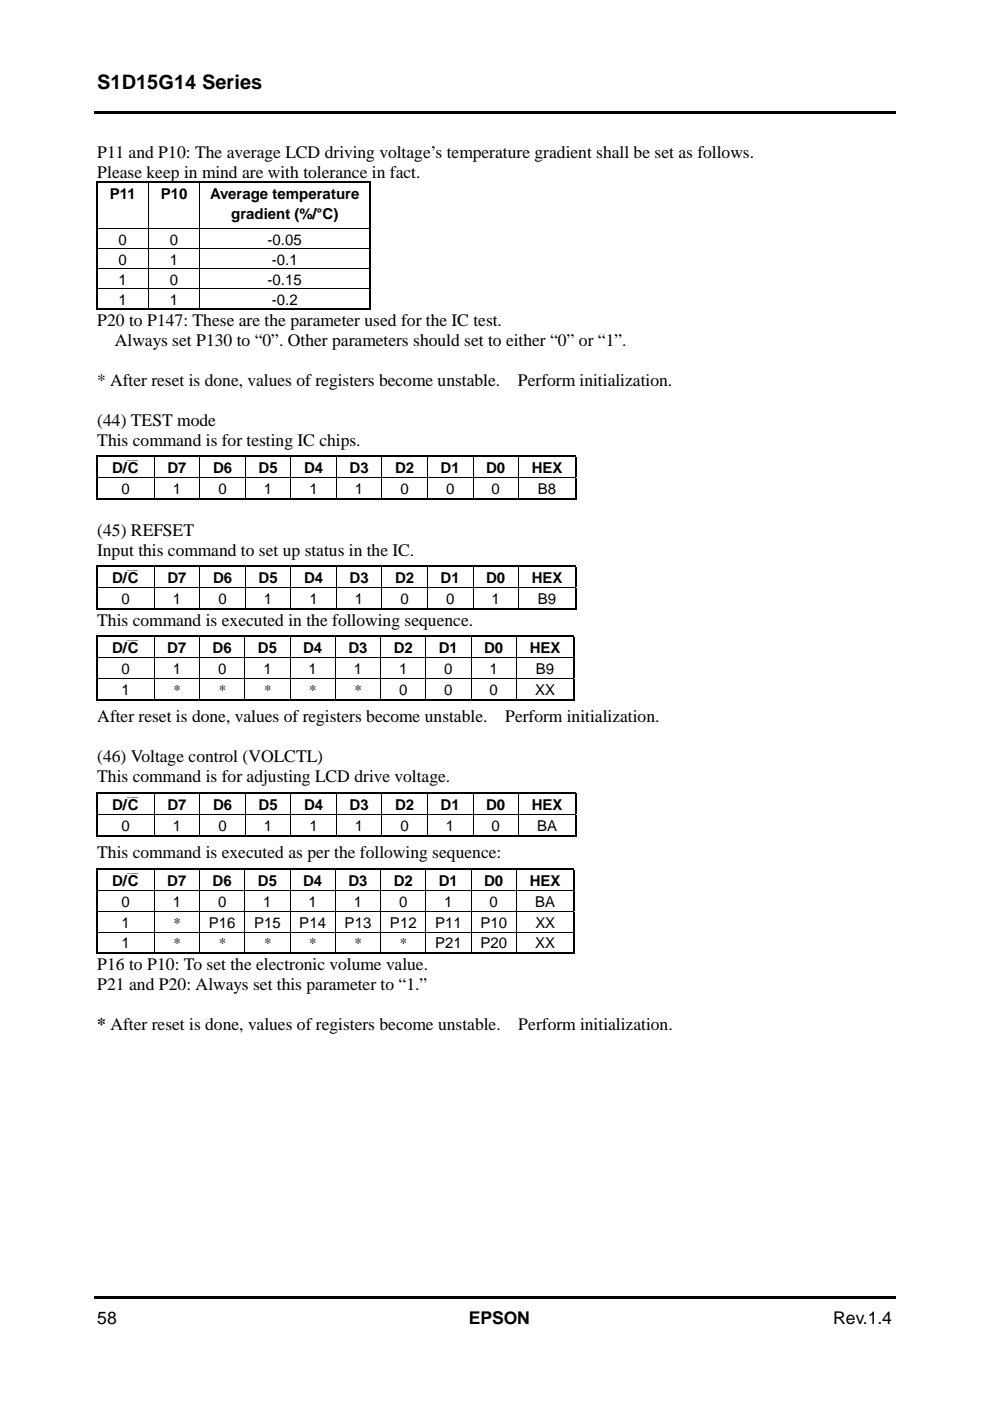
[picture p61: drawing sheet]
<svg xmlns="http://www.w3.org/2000/svg" width="210mm" height="297mm" viewBox="0 0 210 297" stroke-linecap="round" stroke-linejoin="round" font-family="sans-serif">
<defs><g id="words">
<text font-size="4.2" x="20.6" y="19">S1D15G14 Series</text>
<g font-size="3.7">
<text x="20.6" y="33.4">P11 and P10: The average LCD driving voltage’s temperature gradient shall be set as follows.</text>
<text x="20.6" y="37.6">Please keep in mind are with tolerance in fact.</text>
<text x="20.6" y="69.1">P20 to P147: These are the parameter used for the IC test.</text>
<text x="24.3" y="73.3">Always set P130 to “0”. Other parameters should set to either “0” or “1”.</text>
<text x="20.6" y="81.8">* After reset is done, values of registers become unstable.</text>
<text x="109.8" y="81.8">Perform initialization.</text>
<text x="20.6" y="90.3">(44) TEST mode</text>
<text x="20.6" y="94.5">This command is for testing IC chips.</text>
<text x="20.6" y="113.6">(45) REFSET</text>
<text x="20.6" y="117.8">Input this command to set up status in the IC.</text>
<text x="20.6" y="132.6">This command is executed in the following sequence.</text>
<text x="20.6" y="153.2">After reset is done, values of registers become unstable.</text>
<text x="107.1" y="153.2">Perform initialization.</text>
<text x="20.6" y="161.6">(46) Voltage control (VOLCTL)</text>
<text x="20.6" y="165.9">This command is for adjusting LCD drive voltage.</text>
<text x="20.6" y="182">This command is executed as per the following sequence:</text>
<text x="20.6" y="205.7">P16 to P10: To set the electronic volume value.</text>
<text x="20.6" y="209.9">P21 and P20: Always set this parameter to “1.”</text>
<text x="20.6" y="218.4">* After reset is done, values of registers become unstable.</text>
<text x="109.9" y="218.4">Perform initialization.</text>
<text x="20.6" y="280.7">58</text>
<text x="99.4" y="280.7">EPSON</text>
<text x="176.7" y="280.7">Rev.1.4</text>
</g>
<g font-size="3.2">
<text x="23.3" y="42.2">P11</text>
<text x="34.1" y="42.2">P10</text>
<text x="44.5" y="42.2">Average temperature</text>
<text x="49" y="46.4">gradient (%/°C)</text>
<text x="25.1" y="51.9">0</text>
<text x="36" y="51.9">0</text>
<text x="56.7" y="51.9">-0.05</text>
<text x="25.1" y="56.2">0</text>
<text x="36" y="56.2">1</text>
<text x="57.6" y="56.2">-0.1</text>
<text x="25.1" y="60.4">1</text>
<text x="25.1" y="64.6">1</text>
<text x="36" y="64.6">1</text>
<text x="36" y="60.4">0</text>
<text x="56.7" y="60.4">-0.15</text>
<text x="57.6" y="64.6">-0.2</text>
<text x="23.7" y="100.3">D/C</text>
<text x="35.5" y="100.3">D7</text>
<text x="45.2" y="100.3">D6</text>
<text x="54.8" y="100.3">D5</text>
<text x="64.5" y="100.3">D4</text>
<text x="74.1" y="100.3">D3</text>
<text x="83.8" y="100.3">D2</text>
<text x="93.4" y="100.3">D1</text>
<text x="103.1" y="100.3">D0</text>
<text x="112.7" y="100.3">HEX</text>
<text x="25.8" y="104.7">0</text>
<text x="36.7" y="104.7">1</text>
<text x="46.3" y="104.7">0</text>
<text x="56" y="104.7">1</text>
<text x="65.6" y="104.7">1</text>
<text x="75.3" y="104.7">1</text>
<text x="84.9" y="104.7">0</text>
<text x="94.6" y="104.7">0</text>
<text x="104.2" y="104.7">0</text>
<text x="114" y="104.7">B8</text>
<text x="23.7" y="123.7">D/C</text>
<text x="35.5" y="123.7">D7</text>
<text x="45.2" y="123.7">D6</text>
<text x="54.8" y="123.7">D5</text>
<text x="64.5" y="123.7">D4</text>
<text x="74.1" y="123.7">D3</text>
<text x="83.8" y="123.7">D2</text>
<text x="93.4" y="123.7">D1</text>
<text x="103.1" y="123.7">D0</text>
<text x="112.7" y="123.7">HEX</text>
<text x="25.8" y="128.1">0</text>
<text x="36.7" y="128.1">1</text>
<text x="46.3" y="128.1">0</text>
<text x="56" y="128.1">1</text>
<text x="65.6" y="128.1">1</text>
<text x="75.3" y="128.1">1</text>
<text x="84.9" y="128.1">0</text>
<text x="94.6" y="128.1">0</text>
<text x="104.2" y="128.1">1</text>
<text x="114" y="128.1">B9</text>
<text x="23.7" y="138.5">D/C</text>
<text x="25.8" y="142.9">0</text>
<text x="35.5" y="138.5">D7</text>
<text x="36.6" y="142.9">1</text>
<text x="45.1" y="138.5">D6</text>
<text x="46.2" y="142.9">0</text>
<text x="54.7" y="138.5">D5</text>
<text x="55.8" y="142.9">1</text>
<text x="64.3" y="138.5">D4</text>
<text x="65.4" y="142.9">1</text>
<text x="73.9" y="138.5">D3</text>
<text x="75" y="142.9">1</text>
<text x="83.5" y="138.5">D2</text>
<text x="84.6" y="142.9">1</text>
<text x="93" y="138.5">D1</text>
<text x="94.2" y="142.9">0</text>
<text x="102.7" y="138.5">D0</text>
<text x="103.8" y="142.9">1</text>
<text x="112.3" y="138.5">HEX</text>
<text x="113.6" y="142.9">B9</text>
<text x="25.8" y="147.3">1</text>
<text x="36.8" y="147.3">*</text>
<text x="46.4" y="147.3">*</text>
<text x="56" y="147.3">*</text>
<text x="65.6" y="147.3">*</text>
<text x="75.2" y="147.3">*</text>
<text x="84.6" y="147.3">0</text>
<text x="94.2" y="147.3">0</text>
<text x="103.8" y="147.3">0</text>
<text x="113.5" y="147.3">XX</text>
<text x="23.7" y="171.7">D/C</text>
<text x="35.5" y="171.7">D7</text>
<text x="45.2" y="171.7">D6</text>
<text x="54.8" y="171.7">D5</text>
<text x="64.5" y="171.7">D4</text>
<text x="74.1" y="171.7">D3</text>
<text x="83.8" y="171.7">D2</text>
<text x="93.4" y="171.7">D1</text>
<text x="103.1" y="171.7">D0</text>
<text x="112.7" y="171.7">HEX</text>
<text x="25.8" y="176.1">0</text>
<text x="36.7" y="176.1">1</text>
<text x="46.3" y="176.1">0</text>
<text x="56" y="176.1">1</text>
<text x="65.6" y="176.1">1</text>
<text x="75.3" y="176.1">1</text>
<text x="84.9" y="176.1">0</text>
<text x="94.6" y="176.1">1</text>
<text x="104.2" y="176.1">0</text>
<text x="113.9" y="176.1">BA</text>
<text x="23.7" y="187.8">D/C</text>
<text x="35.5" y="187.8">D7</text>
<text x="45.1" y="187.8">D6</text>
<text x="54.7" y="187.8">D5</text>
<text x="64.3" y="187.8">D4</text>
<text x="73.9" y="187.8">D3</text>
<text x="83.5" y="187.8">D2</text>
<text x="93" y="187.8">D1</text>
<text x="102.7" y="187.8">D0</text>
<text x="112.3" y="187.8">HEX</text>
<text x="25.8" y="192.3">0</text>
<text x="25.8" y="196.7">1</text>
<text x="36.6" y="192.3">1</text>
<text x="36.8" y="196.7">*</text>
<text x="44.3" y="196.7">P16</text>
<text x="46.2" y="192.3">0</text>
<text x="53.9" y="196.7">P15</text>
<text x="55.8" y="192.3">1</text>
<text x="63.5" y="196.7">P14</text>
<text x="65.4" y="192.3">1</text>
<text x="73.1" y="196.7">P13</text>
<text x="75" y="192.3">1</text>
<text x="82.7" y="196.7">P12</text>
<text x="84.6" y="192.3">0</text>
<text x="92.3" y="196.7">P11</text>
<text x="94.2" y="192.3">1</text>
<text x="101.9" y="196.7">P10</text>
<text x="103.8" y="192.3">0</text>
<text x="113.4" y="192.3">BA</text>
<text x="113.5" y="196.7">XX</text>
<text x="25.8" y="201.1">1</text>
<text x="36.8" y="201.1">*</text>
<text x="46.4" y="201.1">*</text>
<text x="56" y="201.1">*</text>
<text x="65.6" y="201.1">*</text>
<text x="75.2" y="201.1">*</text>
<text x="84.8" y="201.1">*</text>
<text x="92.2" y="201.1">P21</text>
<text x="101.9" y="201.1">P20</text>
<text x="113.5" y="201.1">XX</text>
</g>
<g font-size="1.6">
<text x="26.9" y="97.5">___</text>
<text x="26.9" y="120.9">___</text>
<text x="26.9" y="135.7">___</text>
<text x="26.9" y="168.9">___</text>
<text x="26.9" y="185">___</text>
</g>
</g></defs>
<path d="M20.1 23.5h169.8v.5h-169.8zM20.1 274.7h169.8v.6h-169.8z" fill="#000"/>
<g fill="none" stroke="#000" stroke-width=".34">
<path d="M20.4 38.7h58.2M20.6 38.8v9.6M78.4 38.8v9.6M20.6 48.6v4M20.6 52.8v4.1M20.6 57v4.1M78.4 48.6v4M78.4 52.8v4.1M78.4 57v4.1M20.6 61.3v4.4M20.8 65.5h57.4M78.4 61.3v4.4"/>
<path d="M20.4 96.8h101.8M20.6 96.9v4.3M122 96.9v4.3M20.6 101.3v4.7M20.8 105.8h101.1M122 101.3v4.7M20.4 120.1h101.8M20.4 134.9h101.4M20.6 120.3v4.2M20.6 124.7v4.5M20.6 135.1v4.3M20.6 139.5v4.3"/>
<path d="M20.8 129.1h101.1M121.6 135.1v4.3M121.6 139.5v4.3M122 120.3v4.2M122 124.7v4.5M20.6 143.9v4.6M20.8 148.3h100.7M121.6 143.9v4.6M20.4 168.1h101.8M20.6 168.3v4.3M20.6 172.8v4.5M20.8 177.2h101.1"/>
<path d="M122 168.3v4.3M122 172.8v4.5M20.4 184.3h101.4M20.6 184.4v4.3M20.6 188.9v4.2M20.6 193.3v4.2M20.6 197.7v4.6M121.6 184.4v4.3M121.6 188.9v4.2M121.6 193.3v4.2M121.6 197.7v4.6M20.8 202.1h100.7"/>
</g>
<g fill="none" stroke="#000" stroke-width=".21">
<path d="M31.5 38.8v9.6M42.4 38.8v9.6M20.4 48.5h58.2M20.4 52.7h58.2M20.4 56.9h58.2M31.5 48.6v4M31.5 52.8v4.1M31.5 57v4.1M42.4 48.6v4M42.4 52.8v4.1M42.4 57v4.1M20.4 61.2h58.2"/>
<path d="M31.5 61.3v4.1M42.4 61.3v4.1M32.7 96.9v4.3M42.4 96.9v4.3M52 96.9v4.3M61.7 96.9v4.3M71.3 96.9v4.3M81 96.9v4.3M90.6 96.9v4.3M100.3 96.9v4.3M109.9 96.9v4.3M20.4 101.3h101.8"/>
<path d="M32.7 101.3v4.3M42.4 101.3v4.3M52 101.3v4.3M61.7 101.3v4.3M71.3 101.3v4.3M81 101.3v4.3M90.6 101.3v4.3M100.3 101.3v4.3M109.9 101.3v4.3M20.4 124.6h101.8M20.4 139.4h101.4M32.7 120.3v4.2"/>
<path d="M32.7 124.7v4.2M32.7 135.1v4.3M32.7 139.5v4.3M42.3 135.1v4.3M42.3 139.5v4.3M42.4 120.3v4.2M42.4 124.7v4.2M51.9 135.1v4.3M51.9 139.5v4.3M52 120.3v4.2M52 124.7v4.2M61.5 135.1v4.3"/>
<path d="M61.5 139.5v4.3M61.7 120.3v4.2M61.7 124.7v4.2M71.1 135.1v4.3M71.1 139.5v4.3M71.3 120.3v4.2M71.3 124.7v4.2M80.7 135.1v4.3M80.7 139.5v4.3M81 120.3v4.2M81 124.7v4.2M90.3 135.1v4.3"/>
<path d="M90.3 139.5v4.3M90.6 120.3v4.2M90.6 124.7v4.2M99.9 135.1v4.3M99.9 139.5v4.3M100.3 120.3v4.2M100.3 124.7v4.2M109.5 135.1v4.3M109.5 139.5v4.3M109.9 120.3v4.2M109.9 124.7v4.2M20.4 143.8h101.4"/>
<path d="M32.7 143.9v4.3M42.3 143.9v4.3M51.9 143.9v4.3M61.5 143.9v4.3M71.1 143.9v4.3M80.7 143.9v4.3M90.3 143.9v4.3M99.9 143.9v4.3M109.5 143.9v4.3M20.4 172.7h101.8M32.7 168.3v4.3M32.7 172.8v4.2"/>
<path d="M42.4 168.3v4.3M42.4 172.8v4.2M52 168.3v4.3M52 172.8v4.2M61.7 168.3v4.3M61.7 172.8v4.2M71.3 168.3v4.3M71.3 172.8v4.2M81 168.3v4.3M81 172.8v4.2M90.6 168.3v4.3M90.6 172.8v4.2"/>
<path d="M100.3 168.3v4.3M100.3 172.8v4.2M109.9 168.3v4.3M109.9 172.8v4.2M20.4 188.8h101.4M20.4 193.2h101.4M20.4 197.6h101.4M32.7 184.4v4.3M32.7 188.9v4.2M32.7 193.3v4.2M32.7 197.7v4.2M42.3 184.4v4.3"/>
<path d="M42.3 188.9v4.2M42.3 193.3v4.2M42.3 197.7v4.2M51.9 184.4v4.3M51.9 188.9v4.2M51.9 193.3v4.2M51.9 197.7v4.2M61.5 184.4v4.3M61.5 188.9v4.2M61.5 193.3v4.2M61.5 197.7v4.2M71.1 184.4v4.3"/>
<path d="M71.1 188.9v4.2M71.1 193.3v4.2M71.1 197.7v4.2M80.7 184.4v4.3M80.7 188.9v4.2M80.7 193.3v4.2M80.7 197.7v4.2M90.3 184.4v4.3M90.3 188.9v4.2M90.3 193.3v4.2M90.3 197.7v4.2M99.9 184.4v4.3"/>
<path d="M99.9 188.9v4.2M99.9 193.3v4.2M99.9 197.7v4.2M109.5 184.4v4.3M109.5 188.9v4.2M109.5 193.3v4.2M109.5 197.7v4.2"/>
</g>
<use href="#words"/>
</svg>
